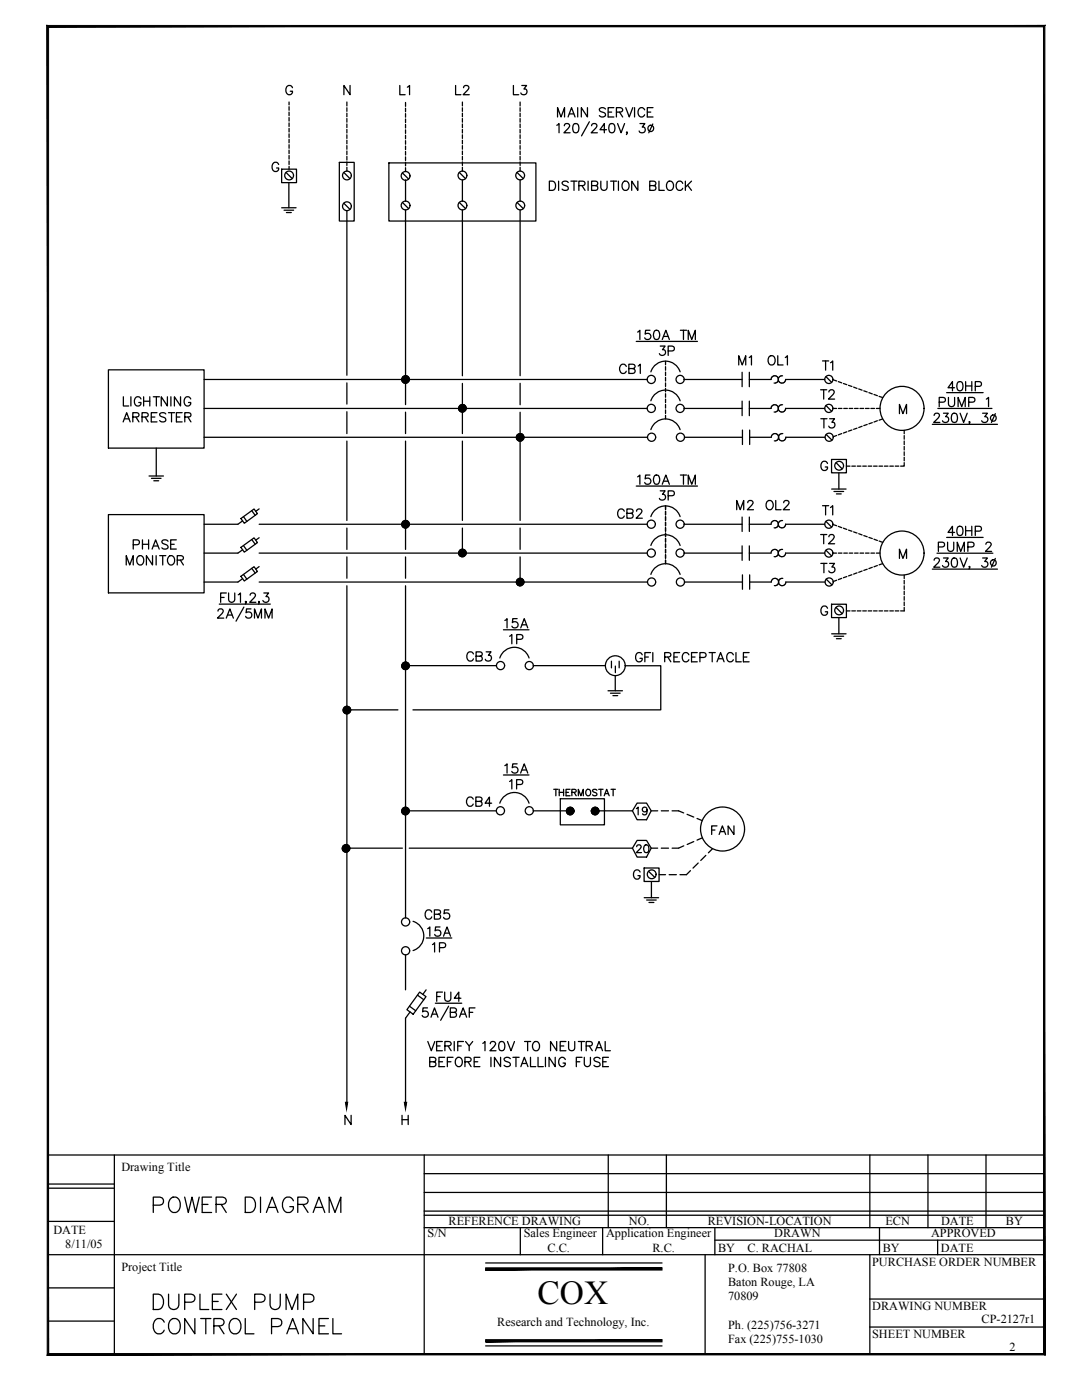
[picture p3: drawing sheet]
<svg xmlns="http://www.w3.org/2000/svg" width="216mm" height="279mm" viewBox="0 0 216 279" stroke-linecap="round" stroke-linejoin="round" font-family="sans-serif">
<defs><g id="words">
<text font-size="6.7" x="107.3" y="260.2">COX</text>
<g font-size="2.4">
<text x="24.2" y="233.8">Drawing Title</text>
<text x="89.5" y="244.5">REFERENCE DRAWING</text>
<text x="125.5" y="244.5">NO.</text>
<text x="141.2" y="244.5">REVISION-LOCATION</text>
<text x="176.7" y="244.5">ECN</text>
<text x="187.8" y="244.5">DATE</text>
<text x="200.7" y="244.5">BY</text>
<text x="10.6" y="246.2">DATE</text>
<text x="13" y="249">8/11/05</text>
<text x="85.3" y="246.9">S/N</text>
<text x="104.5" y="246.9">Sales Engineer</text>
<text x="109.3" y="249.8">C.C.</text>
<text x="120.9" y="246.9">Application Engineer</text>
<text x="130.2" y="249.8">R.C.</text>
<text x="143.3" y="249.8">BY</text>
<text x="149.2" y="249.8">C. RACHAL</text>
<text x="154.5" y="246.9">DRAWN</text>
<text x="176.1" y="249.8">BY</text>
<text x="185.8" y="246.9">APPROVED</text>
<text x="187.7" y="249.8">DATE</text>
<text x="24.2" y="253.7">Project Title</text>
<text x="145.3" y="256.7">Baton Rouge, LA</text>
<text x="145.3" y="253.9">P.O. Box 77808</text>
<text x="174" y="252.6">PURCHASE ORDER NUMBER</text>
<text x="145.3" y="259.5">70809</text>
<text x="174" y="261.5">DRAWING NUMBER</text>
<text x="99.2" y="264.6">Research and Technology, Inc.</text>
<text x="145.3" y="267.9">Fax (225)755-1030</text>
<text x="145.3" y="265.1">Ph. (225)756-3271</text>
<text x="174" y="267.1">SHEET NUMBER</text>
<text x="195.9" y="264.1">CP-2127r1</text>
<text x="201.4" y="269.6">2</text>
</g>
</g></defs>
<g fill="none" stroke="#000" stroke-width=".25">
<path d="M58.4 17.5a.67 .67 0 0 0-.8-.4 .67 .67 0 0 0-.6 .7 .81 .81 0 0 0 .2 .8 .81 .81 0 0 0 .9 .2l.3-.6h-.5M69.8 17.1v1.8l-1.2-1.8v1.8M79.8 17.1v1.8h1M81.3 17.4l.4-.3v1.8M90.9 17.1v1.8h1.1M92.5 17.5l.2-.4a.58 .58 0 0 1 .9 .3l-.3 .6-.9 .9h1.2M102.4 17.1v1.8h1.1M104.1 17.1h1l-.6 .7a.61 .61 0 0 1 .5 .9 .61 .61 0 0 1-1.1-.2M55.6 32.8a.67 .67 0 0 0-.8-.4 .67 .67 0 0 0-.5 .7 .8 .8 0 0 0 .2 .9 .8 .8 0 0 0 .9 .1l.2-.3v-.3h-.4M56.2 33.8h3v2.6h-3zM57.1 34.4l1.2 1.2M57.6 36.4v5.1"/>
<path d="M57.7 20.4v.5M57.7 21.3v.7M57.7 22.4v.7M57.7 23.5v.7M57.7 24.5v.8M57.7 25.6v.8M57.7 26.7v.7M57.7 27.8v.7M57.7 28.9v.7M57.7 30v.7M57.7 31v.8M57.7 32.1v.7"/>
<path d="M57.7 33.2v.6M67.7 32.4h3v11.7h-3zM68.6 34.4l1.2 1.2M69.2 20.4v.7M69.2 21.5v.7M69.2 22.6v.7M69.2 23.7v.7M69.2 24.7v.8M69.2 25.8v.7M69.2 26.9v.7M69.2 28v.7M69.2 29.1v.7"/>
<path d="M69.2 30.1v.8M69.2 31.2v.7M69.2 32.3v.7M69.2 33.4v.8M77.6 32.5h29.3v11.6h-29.3zM80.3 34.5l1.2 1.2M80.9 20.4v.8M80.9 21.6v.7M80.9 22.7v.7M80.9 23.7v.8M80.9 24.8v.7M80.9 25.9v.7"/>
<path d="M80.9 27v.7M80.9 28.1v.7M80.9 29.1v.8M80.9 30.2v.7M80.9 31.3v.7M80.9 32.4v.7M80.9 33.5v.7M80.9 35.9v4.3M91.7 34.4l1.2 1.2M92.3 20.4v.7M92.3 21.5v.7M92.3 22.6v.7"/>
<path d="M92.3 23.7v.7M92.3 24.7v.8M92.3 25.8v.7M92.3 26.9v.7M92.3 28v.7M92.3 29.1v.7M92.3 30.1v.8M92.3 31.2v.7M92.3 32.3v.7M92.3 33.4v.8M92.3 35.9v4.3M103.2 34.4l1.2 1.2"/>
<path d="M103.8 20.4v.7M103.8 21.5v.7M103.8 22.6v.7M103.8 23.7v.7M103.8 24.7v.8M103.8 25.8v.7M103.8 26.9v.7M103.8 28v.7M103.8 29.1v.7M103.8 30.1v.8M103.8 31.2v.7M103.8 32.3v.7"/>
<path d="M103.8 33.4v.8M103.8 35.9v4.3M109.6 36.2h.6a.98 .98 0 0 1 .7 .9 .98 .98 0 0 1-.7 .9h-.6zM111.1 25l.4-.3v1.8M111.3 23.3v-1.8l.7 1.8 .6-1.8v1.8M111.5 36.2v1.8M112.6 25.1l.3-.4h.6a.39 .39 0 0 1 .1 .7l-1.1 1.1h1.2M113.3 23.3l.7-1.8 .7 1.8M113.4 36.4a.69 .69 0 0 0-.7-.3 .69 .69 0 0 0-.5 .5l.3 .4 .7 .2 .2 .5a.82 .82 0 0 1-1.2 0M113.6 22.7h.9M113.9 36.2h1.2M114.5 24.7a.62 .62 0 0 1 .9 .3 .94 .94 0 0 1-.6 1.5 1.01 1.01 0 0 1-.4-1.5z"/>
<path d="M114.5 36.2v1.8M115.3 21.5v1.8M115.5 37h1.1l.1-.3-.1-.4-.3-.1h-.8v1.8M116.1 37l.6 1M117.2 21.5v1.8l-1.2-1.8v1.8M117.3 36.2v1.8M117.6 24.3l-1.6 2.8M118 25.1l.1-.3a.58 .58 0 0 1 1 .2l-.3 .6-.8 .9h1.2M118 37h1.1l.2-.3-.2-.5h-1.1v1.8h.9a.48 .48 0 0 0 .4-.5 .48 .48 0 0 0-.4-.5M119.9 36.2v1.3a.63 .63 0 0 0 .6 .5 .63 .63 0 0 0 .6-.5v-1.3M120.8 21.8a.68 .68 0 0 0-.6-.3 .68 .68 0 0 0-.6 .4l.2 .3 .7 .3a.43 .43 0 0 1 .3 .3 .43 .43 0 0 1-.2 .4 .77 .77 0 0 1-1-.1M121 25.9h-1.3l.9-1.2v1.8"/>
<path d="M121.3 22.4h.7M121.7 24.7a.62 .62 0 0 1 .9 .3 .94 .94 0 0 1-.6 1.5 1.01 1.01 0 0 1-.4-1.5zM121.8 36.2h1.3M122.4 36.2v1.8M122.5 21.5h-1.2v1.8h1.2M123 22.4h.8a.47 .47 0 0 0 .4-.6l-.4-.3h-.8v1.8M123.2 24.7l.7 1.8 .7-1.8M123.4 36.2v1.8M123.6 22.4l.6 .9M124.5 36.2a.89 .89 0 0 1 1 .4 .89 .89 0 0 1-.2 1.1 .68 .68 0 0 1-.7 .3 .68 .68 0 0 1-.5-.7v-.4zM124.9 21.5l.7 1.8 .7-1.8M125.2 26.4h-.2h.2l-.2 .5"/>
<path d="M126.6 21.5v1.8M127.3 36.2v1.8l-1.3-1.8v1.8M127.7 24.7h1l-.6 .7a.62 .62 0 0 1 .6 .5 .62 .62 0 0 1-.5 .7 .62 .62 0 0 1-.7-.5M128.6 21.9a.68 .68 0 0 0-.7-.4 .68 .68 0 0 0-.6 .7 .76 .76 0 0 0 .2 1 .76 .76 0 0 0 1-.1l.1-.2M129.2 22.4h.7M129.6 37h1.1l.2-.3-.1-.4-.4-.1h-.8v1.8h.8l.4-.2 .1-.4-.5-.4M130.3 24.7l-.8 1.8M130.3 21.5h-1.1v1.8h1.1M131.5 36.2v1.8h1M133.3 36.2a.89 .89 0 0 1 1.1 .4 .89 .89 0 0 1-.2 1.1 .68 .68 0 0 1-.8 .3 .68 .68 0 0 1-.4-.7v-.4zM136.2 36.6a.67 .67 0 0 0-.7-.5 .67 .67 0 0 0-.6 .8 .8 .8 0 0 0 .2 .8 .8 .8 0 0 0 .9 .2l.2-.3M136.8 36.2v1.8"/>
<path d="M137.2 37l.8 1M138 36.2l-1.2 1.2M56.2 41.5h2.9M56.7 42h1.9M57.1 42.4h1M68.6 40.6l1.2 1.2M69.2 42.1v32.8M80.3 40.4l1.2 1.2M80.9 41.9v38.9M91.7 40.4l1.2 1.2M92.3 41.9v33.1M103.2 40.4l1.2 1.2"/>
<path d="M103.8 41.9v33.1M21.6 73.8h19.1v15.6h-19.1zM24.6 79.2v1.8h1.1M26.1 79.2v1.8M28.1 79.6a.67 .67 0 0 0-.7-.4 .67 .67 0 0 0-.6 .7 .8 .8 0 0 0 .2 .9 .8 .8 0 0 0 .9 .1l.2-.3v-.3h-.4M28.7 79.2v1.8M29.9 79.2v1.8M30.6 79.2h1.2M31.2 79.2v1.8M33.4 79.2v1.8l-1.2-1.8v1.8M34.1 79.2v1.8M36 79.2v1.8l-1.2-1.8v1.8"/>
<path d="M38.1 79.6a.67 .67 0 0 0-.8-.4 .67 .67 0 0 0-.6 .7 .8 .8 0 0 0 .2 .9 .8 .8 0 0 0 .9 .1l.3-.3v-.3h-.5M40.7 75.7h88.4M69.2 76.4v4.2M80.4 75.2h-.1M80.7 75l-.5 .5M80.9 75l-.7 .7M81 75l-.8 .8M81.1 75l-.9 .9M81.2 75l-1 1M81.3 75.1l-1.1 1M81.3 75.1l-1 1.1M81.4 75.2l-1.1 1"/>
<path d="M81.5 75.2l-1.1 1.1M81.5 75.3l-1 1.1M81.6 75.4l-1 1M81.6 75.5l-1 1M81.6 76l-.4 .5M81.7 75.6l-.9 .9M81.7 75.7l-.8 .8M81.7 75.8l-.7 .7M92.3 76.5v10M103.8 76.5v4.3M125 73.1a.69 .69 0 0 0-.8-.4 .69 .69 0 0 0-.6 .7v.4a.69 .69 0 0 0 .6 .7 .69 .69 0 0 0 .8-.4M125.5 73.6l1-.1a.4 .4 0 0 0 0-.7l-1-.1v1.8h.8a.49 .49 0 0 0 .4-.5 .49 .49 0 0 0-.4-.4"/>
<path d="M127 68.1h12.2M127.2 66.3l.5-.4v1.9M127.3 73l.5-.3v1.8M129.7 65.9h-.9l-.1 .8a.65 .65 0 0 1 1 0 .65 .65 0 0 1-.1 1 .65 .65 0 0 1-.9-.3M129.9 74.2a3.1 3.1 0 0 1 2.9-2.1 3.1 3.1 0 0 1 2.9 2.1M129.9 80a3.1 3.1 0 0 1 2.9-2.1 3.1 3.1 0 0 1 2.9 2.1M130.7 66a.58 .58 0 0 1 .8 .3 .92 .92 0 0 1-.6 1.5 1.16 1.16 0 0 1-.2-1.8zM131.7 69.1h1l-.5 .7a.61 .61 0 0 1 .4 1 .61 .61 0 0 1-1-.2M132.1 67.8l.8-1.9 .7 1.9M132.4 67.1h.9M132.8 72.1v.7M132.8 73.2v.7"/>
<path d="M132.8 74.3v.7M132.8 75.3v.8M132.8 76.4v.7M132.8 77.5v.7M132.8 78.6v.7M132.8 79.7v.7M133.3 70h1.1l.2-.3-.1-.4-.4-.2h-.8v1.8M135.8 65.9h1.2M136.4 65.9v1.9M136.5 75.7h11.6M137.3 67.8v-1.9l.7 1.9 .7-1.9v1.9M147.4 72.8v-1.8l.7 1.8 .7-1.8v1.8"/>
<path d="M148.1 74.3v2.9M149.5 71.4l.4-.4v1.8M149.5 75.7h4.4a.73 .73 0 0 1 .7-.7 .73 .73 0 0 1 .7 .8 .73 .73 0 0 1-.8 .6M149.5 74.3v2.9M153.4 71.2a.68 .68 0 0 1 .8-.2 .68 .68 0 0 1 .5 .7v.4a.7 .7 0 0 1-.7 .8 .7 .7 0 0 1-.7-.8zM155.2 71v1.8h1.1M156.2 75a.73 .73 0 0 0-.9 .6 .73 .73 0 0 0 .7 .9 .73 .73 0 0 0 .8-.8h7.8M156.7 71.4l.4-.4v1.8M163.7 77.8h1.3M164.1 72h1.3M164.4 77.8v1.9M164.7 72v1.9"/>
<path d="M164.8 75.2l1.1 1.1M165.4 78.2v-.1a.6 .6 0 0 1 .7-.3l.3 .2a.58 .58 0 0 1-.2 .8l-.9 .9h1.2M165.7 72.4l.5-.4v1.9M166.2 75.8l.7 .2M167.3 76.2l.7 .2M168.3 76.5l.7 .3M169.3 76.9l.7 .2M170.3 77.3l.7 .2M171.3 77.6l.7 .3M172.4 78l.6 .2M173.4 78.4l.7 .2M174.4 78.7l.7 .3"/>
<path d="M175.4 79.1l.7 .3M188.9 78.4h7.3M189.3 79.3v1.3a.62 .62 0 0 0 .6 .6 .62 .62 0 0 0 .6-.6v-1.3M190.5 77.4h-1.3l.9-1.2v1.8M191.2 76.2a.62 .62 0 0 1 .9 .3 .94 .94 0 0 1-.6 1.5 1.19 1.19 0 0 1-.3-1.8zM192.7 76.2v1.8M192.7 77h1.2M193.9 76.2v1.8M194.6 77.1h.8a.48 .48 0 0 0 .5-.5 .48 .48 0 0 0-.5-.4h-.8v1.8M196.8 79.7l.5-.4v1.9M24.6 84.2l.7-1.8 .7 1.8M24.8 83.6h.9"/>
<path d="M26.5 83.2l1.1-.1 .1-.2-.1-.4-.3-.1h-.8v1.8M27.1 83.2l.6 1M28.3 83.2l1.1-.1 .2-.2-.1-.4-.4-.1h-.8v1.8M28.7 80.1h1.2M29 83.2l.6 1M29.7 95h2.9M30.2 83.2h.7M30.2 95.5h1.9M30.7 95.9h1M31.2 89.4v5.6M31.3 82.4h-1.1v1.8h1.1M33.1 82.6a.7 .7 0 0 0-1.2 .2l.1 .3 .9 .3a.45 .45 0 0 1 0 .7 .84 .84 0 0 1-1-.2"/>
<path d="M33.6 82.4h1.2M34.2 82.4v1.8M35.2 83.2h.7M36.3 82.4h-1.1v1.8h1.1M36.9 83.2l1-.1 .2-.2-.1-.4-.3-.1h-.8v1.8M37.5 83.2l.6 1M40.7 81.5h88.4M40.7 87.3h88.5M69.2 82.2v4.3M69.2 88v15.9M80.9 82.3v4.2M80.9 88v21.6"/>
<path d="M91.8 80.9l-.1 .1M92 80.8l-.5 .5M92.2 80.7l-.7 .7M92.3 88v15.9M92.3 80.7l-.8 .9M92.4 80.8l-.9 .9M92.5 80.8l-1 1M92.6 80.8l-1 1.1M92.7 80.9l-1.1 1M92.8 80.9l-1.1 1.1M92.8 81l-1 1.1M92.9 81.1l-1.1 1"/>
<path d="M92.9 81.1l-1 1.1M93 81.2l-1 1M93 81.7l-.5 .5M93 81.3l-.9 .9M93 81.4l-.8 .8M93 81.6l-.6 .6M103.3 86.7l-.1 .1M103.6 86.6l-.5 .5M103.7 86.5l-.7 .7M103.8 82.3v21.6M103.8 86.5l-.8 .9M103.9 86.6l-.9 .9"/>
<path d="M104.1 86.6l-1 1M104.1 86.6l-1 1.1M104.2 86.7l-1 1M104.3 86.7l-1.1 1.1M104.4 86.8l-1.1 1.1M104.4 86.9l-1 1M104.5 86.9l-1.1 1.1M104.5 87l-1 1M104.5 87.5l-.5 .5M104.5 87.1l-.9 .9M104.5 87.2l-.8 .8M104.5 87.4l-.6 .6"/>
<path d="M127 97h12.2M127.2 95.2l.5-.4v1.8M129.7 94.8h-.9l-.1 .8a.65 .65 0 0 1 1 0 .65 .65 0 0 1-.1 .9 .65 .65 0 0 1-.9-.2M129.9 85.7a3.1 3.1 0 0 1 2.9-2.1 3.1 3.1 0 0 1 2.9 2.1M130.7 94.9a.58 .58 0 0 1 .8 .3 .93 .93 0 0 1-.6 1.4 1.16 1.16 0 0 1-.2-1.7zM131.7 98h1l-.5 .7a.62 .62 0 0 1 .5 .9 .62 .62 0 0 1-1.1-.1M132.1 96.6l.8-1.8 .7 1.8M132.4 96h.9M132.8 80.7v.7M132.8 81.8v.7M132.8 82.9v.7M133.3 98.9h.8l.3-.1 .2-.2a.49 .49 0 0 0-.5-.6h-.8v1.8"/>
<path d="M135.8 94.8h1.2M136.4 94.8v1.8M136.5 81.5h11.6M136.6 87.3h11.5M137.3 96.6v-1.8l.7 1.8 .7-1.8v1.8M148.1 80.1v2.9M148.1 85.8v2.9M149.5 81.5h4.4a.73 .73 0 0 1 .7-.7 .73 .73 0 0 1 .7 .8 .73 .73 0 0 1-.8 .6M149.5 80.1v2.9M149.6 87.3h4.3a.73 .73 0 0 1 .8-.8 .73 .73 0 0 1 .7 .8 .73 .73 0 0 1-.9 .7M149.6 85.8v2.9M154.8 99.9v1.8h1.1"/>
<path d="M156.2 80.8a.73 .73 0 0 0-.9 .6 .73 .73 0 0 0 .7 .8 .73 .73 0 0 0 .8-.7h7.8M156.2 86.5a.73 .73 0 0 0-.9 .7 .73 .73 0 0 0 .7 .8 .73 .73 0 0 0 .8-.7h7.8M163.8 83.6h1.2M164.4 83.6v1.8M164.8 80.9l1.1 1.2M164.8 86.7l1.2 1.1M165.1 92.5a.67 .67 0 0 0-.7-.4 .67 .67 0 0 0-.6 .7 .8 .8 0 0 0 .2 .8 .8 .8 0 0 0 .9 .2l.2-.3v-.3h-.4M165.5 83.6h1l-.5 .7a.61 .61 0 0 1 .4 1 .61 .61 0 0 1-1-.3M165.9 91.7h3v2.7h-3zM165.9 97.6h2.9M166.2 81.5h.7M166.4 98.1h1.9"/>
<path d="M166.8 92.3l1.2 1.3M166.9 98.6h1M166.9 86.9l-.7 .3M167.3 81.5h.7M167.4 94.4v3.2M168 86.5l-.7 .3M168.4 81.5h.7M168.9 93h.7M169 86.2l-.7 .2M169.4 81.5h.8M170 93h.7M170 85.8l-.7 .2"/>
<path d="M170.5 81.5h.7M171 85.4l-.7 .3M171 93h.8M171.6 81.5h.7M172 85.1l-.7 .2M172.1 93h.8M172.7 81.5h.7M173 84.7l-.6 .2M173.2 93h.7M173.8 81.5h.7M174.1 84.3l-.7 .3M174.3 93h.7"/>
<path d="M174.9 81.5h.7M175.1 84l-.7 .2M175.4 93h.7M176.1 83.6l-.7 .3M176.5 93h.7M177.5 93h.8M178.6 93h.7M179.5 82.6v-1.9l.7 1.9 .7-1.9v1.9M180.4 92.3v.7h-.7M180.4 85.9v.7M180.4 86.9v.8M180.4 88v.7"/>
<path d="M180.4 89.1v.7M180.4 90.2v.7M180.4 91.2v.8M186 84.7h13M186.4 82.9l.4-.4 .6 .1a.6 .6 0 0 1-.2 .8l-.9 .9h1.2M187.1 81.5h10.8M187.4 80.3l1.1-.1 .1-.3v-.4l-.4-.2h-.8v1.9M188.3 82.5h.9l-.5 .7a.62 .62 0 0 1 .4 1 .62 .62 0 0 1-1-.2M190.1 82.6a.59 .59 0 0 1 .9 .2 1.56 1.56 0 0 1-.2 1.4 .62 .62 0 0 1-.9-.2 1.53 1.53 0 0 1 .2-1.4zM191.2 81.2v-1.9l.7 1.9 .7-1.9v1.9M191.6 82.5l.7 1.8 .7-1.8M193.3 80.3l1.1-.1 .1-.3-.1-.4-.3-.2h-.8v1.9"/>
<path d="M193.5 84.2h-.2h.2l-.2 .5M196.1 82.5h.9l-.5 .7a.62 .62 0 0 1 .5 1 .62 .62 0 0 1-1.1-.2M198.6 82.6l-.8 1.7M21.6 102.7h19.1v15.6h-19.1zM25.2 112.8v-1.9l.7 1.9 .7-1.9v1.9M26.6 108.7h.8a.49 .49 0 0 0 .4-.5 .49 .49 0 0 0-.4-.5h-.8v1.9M27.5 111.2a.76 .76 0 0 1 .9-.1 .76 .76 0 0 1 .3 .9 .7 .7 0 0 1-.7 .8 .7 .7 0 0 1-.7-.8zM28.4 107.7v1.9M28.4 108.6h1.3M29.7 107.7v1.9M30.4 109.6l.7-1.9 .7 1.9M30.4 110.9v1.9l-1.2-1.9v1.9"/>
<path d="M30.6 109h.9M31.2 110.9v1.9M31.9 110.9h1.2M32.5 110.9v1.9M33.5 108a.68 .68 0 0 0-.6-.3 .68 .68 0 0 0-.6 .5l.2 .2 .8 .4 .2 .5a.83 .83 0 0 1-1.2 0M33.8 111a.88 .88 0 0 1 1 .4 .88 .88 0 0 1-.1 1.1 .77 .77 0 0 1-1 .1 .77 .77 0 0 1-.3-1zM34.1 108.6h.7M35.2 107.7h-1.1v1.9h1.1M35.4 111.8l1-.1 .2-.3-.1-.3-.3-.2h-.8v1.9M36 111.8l.6 1M44 119.2h.7M45.2 118.3h-1.2v1.9"/>
<path d="M45.6 118.3v1.4a.62 .62 0 0 0 .6 .5 .62 .62 0 0 0 .6-.5v-1.4M47.5 118.7l.5-.4v1.9M48.1 109.2l2.6-1.9 .7 1-2.7 1.9zM48.1 115l2.6-1.9 .7 .9-2.7 2zM48.1 103.5l2.6-1.9 .7 .9-2.7 1.9zM48.4 109.7l-.9 .7h-6.8M48.4 103.9l-.9 .7h-6.8M48.4 115.5l-.9 .7h-6.8M48.6 114.6l.7 1M48.6 108.9l.7 .9M48.6 103.1l.7 1M49.9 118.8l.4-.5h.3l.3 .2a.56 .56 0 0 1-.2 .8l-.9 .9h1.3"/>
<path d="M50.2 113.4l.7 1M50.2 107.7l.7 .9M50.2 101.9l.7 .9M51.7 110.4h77.4M51.7 104.6h77.4M51.7 116.2h77.5M51.7 107.3l-.7 .5M51.7 113.1l-.7 .5M51.7 101.6l-.7 .4M52.6 118.3h1l-.5 .8a.61 .61 0 0 1 .4 1 .61 .61 0 0 1-1-.3M69.2 105.4v4.2M69.2 111.1v4.3"/>
<path d="M69.2 116.9v103.5M80.4 104.1h-.1M80.7 103.9l-.5 .5M80.9 103.9l-.7 .7M80.9 111.1v4.3M80.9 116.9v66.3M81 103.9l-.8 .8M81.1 103.9l-.9 .9M81.2 103.9l-1 1M81.3 104l-1.1 1M81.3 104l-1 1.1M81.4 104.1l-1.1 1"/>
<path d="M81.5 104.1l-1.1 1.1M81.5 104.2l-1 1.1M81.6 104.3l-1 1M81.6 104.4l-1 .9M81.6 104.9l-.4 .4M81.7 104.5l-.9 .9M81.7 104.6l-.8 .8M81.7 104.7l-.7 .7M91.8 109.8l-.1 .1M92 109.6l-.5 .6M92.2 109.6l-.7 .7M92.3 105.4v5"/>
<path d="M92.3 109.6l-.8 .8M92.4 109.6l-.9 1M92.5 109.7l-1 .9M92.6 109.7l-1 1M92.7 109.7l-1.1 1.1M92.8 109.8l-1.1 1.1M92.8 109.9l-1 1M92.9 109.9l-1.1 1.1M92.9 110l-1 1M93 110.1l-1 1M93 110.6l-.5 .5M93 110.2l-.9 .9"/>
<path d="M93 110.3l-.8 .8M93 110.5l-.6 .6M103.3 115.6l-.1 .1M103.6 115.4l-.5 .6M103.7 115.4l-.7 .7M103.8 105.4v4.2M103.8 111.1v5.1M103.8 115.4l-.8 .8M103.9 115.4l-.9 1M104.1 115.5l-1 .9M104.1 115.5l-1 1M104.2 115.5l-1 1.1"/>
<path d="M104.3 115.6l-1.1 1.1M104.4 115.7l-1.1 1.1M104.4 115.7l-1 1.1M104.5 115.8l-1.1 1M104.5 115.9l-1 1M104.5 116.4l-.5 .5M104.5 116l-.9 .9M104.5 116.1l-.8 .8M104.5 116.3l-.6 .6M124.6 102a.67 .67 0 0 0-.8-.4 .67 .67 0 0 0-.5 .7v.4a.67 .67 0 0 0 .5 .7 .67 .67 0 0 0 .8-.4M125.1 102.4h1.1l.1-.3-.1-.4-1.1-.1v1.8h.8l.3-.1 .1-.2a.49 .49 0 0 0-.4-.7M127 102l.1-.3a.58 .58 0 0 1 1 .2l-.3 .6-.9 .9h1.3"/>
<path d="M129.9 108.9a3.1 3.1 0 0 1 2.9-2.2 3.1 3.1 0 0 1 2.9 2.2M129.9 114.6a3.1 3.1 0 0 1 2.9-2.1 3.1 3.1 0 0 1 2.9 2.1M129.9 103.1a3.1 3.1 0 0 1 2.9-2.1 3.1 3.1 0 0 1 2.9 2.1M132.8 101v.7M132.8 102v.8M132.8 103.1v.8M132.8 104.2v.7M132.8 105.3v.7M132.8 106.4v.7M132.8 107.5v.7M132.8 108.5v.8M132.8 109.6v.7"/>
<path d="M132.8 110.7v.7M132.8 111.8v.7M136.5 110.4h11.6M136.5 104.6h11.6M136.6 116.2h11.5M147 101.7v-1.8l.7 1.8 .7-1.8v1.8M148.1 103.2v2.9M148.1 108.9v2.9M148.1 114.7v2.9M149.2 100.3l.3-.4 .6 .1a.39 .39 0 0 1 .1 .6l-1.1 1.1h1.2M149.5 110.4h4.4a.73 .73 0 0 1 .7-.8 .73 .73 0 0 1 .7 .9 .73 .73 0 0 1-.8 .6M149.5 104.6h4.4a.73 .73 0 0 1 .7-.7 .73 .73 0 0 1 .7 .8 .73 .73 0 0 1-.8 .6"/>
<path d="M149.5 103.2v2.9M149.5 108.9v2.9M149.6 114.7v2.9M149.6 116.2h4.3M153 100.1a.7 .7 0 0 1 .8-.2 .7 .7 0 0 1 .5 .7v.4a.71 .71 0 0 1-.7 .8 .71 .71 0 0 1-.7-.8zM153.9 116.2a.73 .73 0 0 1 .8-.8 .73 .73 0 0 1 .7 .8 .73 .73 0 0 1-.9 .7M156.2 103.9a.73 .73 0 0 0-.9 .6 .73 .73 0 0 0 .7 .8 .73 .73 0 0 0 .8-.7h7.8M156.2 109.7a.73 .73 0 0 0-.9 .6 .73 .73 0 0 0 .7 .8 .73 .73 0 0 0 .8-.7h7.8M156.2 115.4a.73 .73 0 0 0-.9 .7 .73 .73 0 0 0 .7 .8 .73 .73 0 0 0 .8-.7M156.4 100.3l.1-.2a.58 .58 0 0 1 .9 .1l-.2 .6-.9 .9h1.2M156.8 116.2h7.8M163.7 106.7h1.3"/>
<path d="M163.8 112.4h1.2M164.1 100.9h1.3M164.4 106.7v1.8M164.4 112.4v1.9M164.7 100.9v1.9M164.8 109.8l1.1 1.2M164.8 104.1l1.1 1.1M164.8 115.6l1.2 1.1M165.4 107.1l.4-.4h.3l.3 .2a.58 .58 0 0 1-.2 .8l-.9 .8h1.2M165.5 112.4h1l-.5 .8a.61 .61 0 0 1 .4 .9 .61 .61 0 0 1-1-.2M165.7 101.3l.5-.4v1.9M166.2 110.4h.7"/>
<path d="M166.2 104.7l.7 .2M166.9 115.8l-.7 .3M167.3 110.4h.7M167.3 105.1l.7 .2M168 115.4l-.7 .3M168.3 105.4l.7 .3M168.4 110.4h.7M169 115.1l-.7 .2M169.3 105.8l.7 .2M169.4 110.4h.8M170 114.7l-.7 .2M170.3 106.2l.7 .2"/>
<path d="M170.5 110.4h.7M171 114.3l-.7 .3M171.3 106.5l.7 .3M171.6 110.4h.7M172 114l-.7 .2M172.4 106.9l.6 .2M172.7 110.4h.7M173 113.6l-.6 .2M173.4 107.3l.7 .2M173.8 110.4h.7M174.1 113.2l-.7 .3M174.4 107.6l.7 .3"/>
<path d="M174.9 110.4h.7M175.1 112.9l-.7 .2M175.4 108l.7 .2M176.1 112.5l-.7 .2M179.5 111.4v-1.8l.7 1.8 .7-1.8v1.8M180.4 114.8v.7M180.4 115.8v.7M180.4 116.9v.7M180.4 118v.7M180.4 119.1v.7M186 113.6h13M186.4 111.8l.4-.4 .6 .1a.6 .6 0 0 1-.2 .8l-.9 .9h1.2"/>
<path d="M187 110.4h11.1M187.2 109.2l1.1-.1 .2-.3-.1-.4-.4-.2h-.8v1.8M188.3 111.4h.9l-.5 .7a.62 .62 0 0 1 .4 .9 .62 .62 0 0 1-1-.1M188.9 107.3h7.3M189.1 108.2v1.3a.62 .62 0 0 0 .6 .6 .62 .62 0 0 0 .6-.6v-1.3M190.1 111.4a.59 .59 0 0 1 .9 .3 1.56 1.56 0 0 1-.2 1.4 .62 .62 0 0 1-.9-.2 1.51 1.51 0 0 1 .2-1.5zM190.5 106.3h-1.3l.9-1.3v1.9M191 110v-1.8l.7 1.8 .7-1.8v1.8M191.2 105.1a.61 .61 0 0 1 .9 .3 1.56 1.56 0 0 1-.2 1.4 .62 .62 0 0 1-.9-.3 1.61 1.61 0 0 1 .2-1.4zM191.6 111.4l.7 1.8 .7-1.8M192.7 105v1.9M192.7 105.9h1.2"/>
<path d="M193.1 109.2l1.1-.1 .2-.3-.1-.4-.4-.2h-.8v1.8M193.5 113.1h-.2h.2l-.2 .5M193.9 105v1.9M194.6 106h.8a.49 .49 0 0 0 .5-.5 .49 .49 0 0 0-.5-.5h-.8v1.9M196.1 111.4h.9l-.5 .7a.62 .62 0 0 1 .5 .9 .62 .62 0 0 1-1.1-.1M196.7 108.6l.4-.4 .5 .1a.39 .39 0 0 1 .1 .6l-1.1 1.1h1.3M198.6 111.4l-.8 1.8M43.5 122l.3-.5 .6 .2a.57 .57 0 0 1-.1 .8l-.9 .9h1.2M43.8 120.6h10.1M45.1 123.4l.8-1.9 .7 1.9M45.4 122.7h.9M48.7 121.2l-1.6 2.8"/>
<path d="M49.1 120.1l-.1 .1-.1-.1h.2l-.2 .4M50.1 121.5h-.9l-.1 .8a.65 .65 0 0 1 1 0 .65 .65 0 0 1-.1 1 .65 .65 0 0 1-1-.3M50.8 123.4v-1.9l.7 1.9 .7-1.9v1.9M51.8 120.1l-.1 .1-.1-.1h.2l-.2 .4M52.9 123.4v-1.9l.7 1.9 .7-1.9v1.9M80.4 132.3l-.1 .1M80.7 132.2l-.5 .5M80.9 132.1l-.7 .7M80.9 132.8h18.1M81 132.1l-.8 .8M81.1 132.1l-.9 1M81.2 132.2l-1 1"/>
<path d="M81.3 132.2l-1.1 1M81.3 132.3l-1 1M81.4 132.3l-1.1 1.1M81.5 132.4l-1.1 1.1M81.5 132.5l-1 1M81.6 132.5l-1 1.1M81.6 132.6l-1 1M81.6 133.1l-.4 .5M81.7 132.7l-.9 .9M81.7 132.8l-.8 .8M81.7 133l-.7 .6M94.5 130.5a.68 .68 0 0 0-.8-.4 .68 .68 0 0 0-.5 .7v.4a.67 .67 0 0 0 .5 .7 .67 .67 0 0 0 .8-.4"/>
<path d="M95 131l1.1-.1 .1-.3-.1-.3-.3-.2h-.8v1.8h.8l.3-.1v-.7l-.3-.1M97 130.1h1l-.5 .7a.61 .61 0 0 1 .4 1 .61 .61 0 0 1-1.1-.2M99.7 131.3a3.1 3.1 0 0 1 2.9-2.1 3.1 3.1 0 0 1 3 2.1M100.5 125.7h5.1M100.7 123.8l.5-.3v1.8M101.7 127l.4-.4v1.9M103.1 127.6h.8a.48 .48 0 0 0 .5-.5 .48 .48 0 0 0-.5-.5h-.8v1.9M103.2 123.5h-.9l-.1 .8a.65 .65 0 0 1 1-.1 .65 .65 0 0 1-.1 1 .65 .65 0 0 1-.9-.2M103.9 125.3l.7-1.8 .7 1.8M104.2 124.7h.9M106.4 132.8h14.4M121.3 137.9h2.9"/>
<path d="M121.8 138.3h1.9M122 132v1.3M122.3 138.8h1M122.8 134.9v3M122.8 132.9v1.3M123.5 132v1.3M124.8 132.9h7v8.8h-49.4M128.1 130.7a.67 .67 0 0 0-.7-.5 .67 .67 0 0 0-.6 .7 .8 .8 0 0 0 .2 .9 .8 .8 0 0 0 .9 .2l.2-.3v-.3h-.4M128.7 131.1h.7M129.8 130.2h-1.1v1.9M130.3 130.2v1.9M132.6 131.1h.8a.46 .46 0 0 0 .4-.7l-.4-.2h-.8v1.9"/>
<path d="M133.2 131.1l.7 1M134.5 131.1h.7M135.6 130.2h-1.1v1.9h1.1M137.5 130.7a.67 .67 0 0 0-.8-.5 .67 .67 0 0 0-.6 .7 .8 .8 0 0 0 .2 .9 .8 .8 0 0 0 .9 .2l.3-.3M138 131.1h.7M139.1 130.2h-1.1v1.9h1.1M139.7 131.2h.7a.49 .49 0 0 0 .5-.5 .49 .49 0 0 0-.5-.5h-.7v1.9M141.5 130.2h1.2M142.1 130.2v1.9M143.1 132.1l.7-1.9 .7 1.9M143.3 131.5h.9M146.3 130.7a.67 .67 0 0 0-.7-.5 .67 .67 0 0 0-.6 .7 .8 .8 0 0 0 .2 .9 .8 .8 0 0 0 .8 .2l.3-.3"/>
<path d="M146.9 130.2v1.9h1M148.3 131.1h.7M149.5 130.2h-1.2v1.9h1.2M165.1 121.4a.67 .67 0 0 0-.7-.5 .67 .67 0 0 0-.6 .7v.5a.66 .66 0 0 0 .7 .7 .66 .66 0 0 0 .6-.7h-.4M165.9 120.6h3v2.7h-3zM165.9 126.5h2.9M166.4 127h1.9M166.8 121.2l1.2 1.3M166.9 127.5h1M167.4 123.3v3.2M168.9 121.9h.7M170 121.9h.7"/>
<path d="M171 121.9h.8M172.1 121.9h.8M173.2 121.9h.7M174.3 121.9h.7M175.4 121.9h.7M176.5 121.9h.7M177.5 121.9h.8M178.6 121.9h.7M180.4 120.1v.8M180.4 121.2v.7h-.7M68.7 141.1l-.1 .1M69 141l-.5 .5"/>
<path d="M69.2 141l-.7 .6M69.2 141.7h10.2M69.3 141l-.8 .8M69.4 141l-.9 .9M69.5 141l-1 1M69.6 141.1l-1.1 1M69.7 141.1l-1.1 1.1M69.7 141.2l-1.1 1M69.8 141.2l-1.1 1.1M69.8 141.3l-1 1M69.9 141.4l-1 1M69.9 141.5l-.9 .9"/>
<path d="M69.9 142l-.4 .4M70 141.6l-.9 .9M70 141.8l-.7 .7M70 141.7l-.8 .8M94.4 159.5a.69 .69 0 0 0-.8-.4 .69 .69 0 0 0-.5 .7v.4a.69 .69 0 0 0 .5 .7 .69 .69 0 0 0 .8-.4M95 159.9h1l.2-.3-.1-.4-.4-.1h-.7v1.8h.7a.49 .49 0 0 0 .5-.5 .49 .49 0 0 0-.5-.5M100.5 154.7h5.1M100.7 152.8l.5-.4v1.9M101.7 156l.4-.4v1.9M103.1 156.6h.8a.49 .49 0 0 0 .4-.5 .49 .49 0 0 0-.4-.5h-.8v1.9M103.2 152.4h-.9l-.1 .8a.65 .65 0 0 1 1 0 .65 .65 0 0 1-.1 1 .65 .65 0 0 1-1-.3M103.9 154.3l.7-1.9 .7 1.9"/>
<path d="M104.2 153.7h.8M110.5 157.5h.9M110.9 157.5v1.3M111.6 157.5v1.3M111.6 158.1h.9M111.8 159.4h8.8v5.2h-8.8zM112.5 157.5v1.3M112.9 158.1h.5M113.7 157.5h-.8v1.3h.8M114.1 158.1h.8l.1-.2-.1-.3-.8-.1v1.3M114.6 158.1l.4 .7M115.4 158.8v-1.3l.5 1.3 .5-1.3v1.3"/>
<path d="M117 157.7l.1-.1a.6 .6 0 0 1 .8 .6 .6 .6 0 0 1-.8 .6l-.2-.5zM119.1 157.7l-.3-.2-.6 .2 .2 .3 .7 .5v.1l-.3 .2-.6-.2M119.5 157.5h.8M119.9 157.5v1.3M120.6 158.8l.5-1.3 .5 1.3M120.8 158.4h.6M121.9 157.5h.9M122.3 157.5v1.3M68.5 168.7v.1M68.8 168.6l-.5 .5M69 168.6l-.7 .6M69 169.3h11.3"/>
<path d="M69.1 168.6l-.8 .8M69.2 168.6l-.9 .9M69.3 168.6l-1 1M69.4 168.7l-1 1M69.5 168.7l-1.1 1.1M69.6 168.8l-1.1 1M69.6 168.8l-1.1 1.1M69.7 168.9l-1.1 1M69.7 169l-1 1M69.8 169.1l-1 .9M69.8 169.6l-.5 .4M69.8 169.2l-.9 .9"/>
<path d="M69.8 169.4l-.7 .7M69.8 169.3l-.8 .8M80.4 161.3l-.1 .1M80.7 161.1l-.5 .5M80.8 161.1l-.7 .7M80.9 161.8h18.1M81 161.1l-.8 .8M81.1 161.1l-.9 .9M81.2 161.2l-1 .9M81.3 161.2l-1.1 1M81.3 161.2l-1 1.1M81.4 161.3l-1.1 1.1"/>
<path d="M81.5 161.4l-1.1 1M81.5 161.4l-1 1.1M81.6 161.5l-1 1M81.6 161.6l-1 1M81.6 162.1l-.4 .5M81.6 161.7l-.8 .9M81.7 161.8l-.8 .8M81.7 161.9l-.7 .7M81.7 169.3h44.5M98.1 160.3h-1.3l.9-1.2v1.8M99.7 160.3a3.1 3.1 0 0 1 2.9-2.1 3.1 3.1 0 0 1 3 2.1M106.4 161.8h8.1l-.8 .8"/>
<path d="M113.3 161.3l-.1 .1M113.6 161.1l-.5 .5M113.7 161.1l-.7 .7M113.8 161.1l-.8 .8M114 161.1l-1 .9M114 161.2l-.9 .9M114.1 161.2l-1 1M114.2 161.2l-1 1.1M114.3 161.3l-1.1 1.1M114.3 161.4l-1 1M114.4 161.4l-1.1 1.1M114.4 161.5l-1 1"/>
<path d="M114.5 161.6l-1 1M114.5 162.1l-.5 .5M114.5 161.7l-.9 .9M114.5 161.9l-.6 .7M118 161.8h8.2M118.2 161.3v.1M118.5 161.1l-.5 .5M118.7 161.1l-.7 .7M118.8 161.1l-.8 .8M118.9 161.1l-.9 .9M119 161.2l-1 .9M119.1 161.2l-1 1"/>
<path d="M119.2 161.2l-1.1 1.1M119.3 161.3l-1.1 1.1M119.3 161.4l-1 1M119.4 161.4l-1.1 1.1M119.4 161.5l-1 1M119.5 161.6l-1 1M119.5 162.1l-.5 .5M119.5 161.7l-.9 .9M119.5 161.8l-.8 .8M119.5 161.9l-.7 .7M127 161.4l.3-.3v1.5M127 169l.2-.3 .4-.1 .3 .5-.9 1.1h1"/>
<path d="M127.1 160.3h1.9l.9 1.5-.9 1.8h-1.9l-.9-1.8zM127.1 167.7h1.9l.9 1.6-.9 1.7h-1.9l-.9-1.7zM127.7 174a.68 .68 0 0 0-.8-.4 .68 .68 0 0 0-.5 .7 .81 .81 0 0 0 .2 .9 .81 .81 0 0 0 .9 .2l.2-.6h-.4M128.5 173.2h3v2.7h-3zM128.5 179.2h2.9M128.7 168.7a.52 .52 0 0 1 .7 .2l.1 .4a.66 .66 0 0 1-.6 .9 .98 .98 0 0 1-.2-1.5zM129 179.6h1.9M129.1 161.6a.48 .48 0 0 1-.7 .4 .48 .48 0 0 1-.1-.8 .48 .48 0 0 1 .8 .1v.3a.72 .72 0 0 1-.6 1l-.3-.2M129.4 173.9l1.3 1.2M129.9 161.8h1.3M129.9 169.3h1.3M130 175.9v3.3"/>
<path d="M131.5 174.6h1.3M132 161.8h1.4M132 169.3h1.4M133.5 174.6h1.5M134.1 161.8h1.3l1 .4M136.4 168.8l-1 .5h-1.3M137.1 162.5l1.3 .6M137.8 173.8l-.8 .8h-1.3M138.4 168l-1.3 .5M139.1 163.3l1 .5M139.3 172.2l-1 1M140.1 167.2l-1 .5"/>
<path d="M140.8 170.7l-1 1M142 165.7h.7M142.2 169.4l-.8 .8M143.1 164.8h-1.1v1.7M143.5 166.5l.6-1.7 .7 1.7M143.7 166h.8M146.5 164.8v1.7l-1.2-1.7v1.7M80.9 190.6v6.9M82.4 183.9a3.1 3.1 0 0 1 2.2 2.9 3.1 3.1 0 0 1-2.2 2.9M83.3 198.6l1.3 .9M83.7 198l1.3 .9-2.6 3.5-1.2-.9zM85 197.5l-.6 1"/>
<path d="M85.1 187.2h5M85.3 185.3l.5-.3v1.8M86.1 182a.67 .67 0 0 0-.7-.4 .67 .67 0 0 0-.6 .7v.4a.67 .67 0 0 0 .6 .7 .67 .67 0 0 0 .7-.4M86.3 188.5l.4-.3v1.8M86.7 182.5l1-.1 .2-.3-.1-.3-.3-.2h-.8v1.8h.8l.3-.1 .1-.5-.4-.3M87.1 198.9h.7M87.7 189.1h.8l.3-.1 .1-.2a.49 .49 0 0 0-.4-.6h-.8v1.8M87.8 185h-.9l-.1 .8a.65 .65 0 0 1 1 0 .65 .65 0 0 1-.1 .9 .65 .65 0 0 1-1-.2M88.3 198h-1.2v1.8M88.5 186.8l.7-1.8 .7 1.8M88.7 198v1.3a.62 .62 0 0 0 .6 .5 .62 .62 0 0 0 .7-.5v-1.3M88.8 186.2h.8"/>
<path d="M89.6 181.6h-.9l-.1 .8a.65 .65 0 0 1 1-.1 .65 .65 0 0 1-.1 1 .65 .65 0 0 1-1-.2M92 199.2h-1.3l.8-1.2v1.8M129.5 180.1h1M81.7 200.8l1.3 .9M81.8 202l-.9 1.2v17.4M85.3 201.1h-.9l-.1 .9a.65 .65 0 0 1 1-.1 .65 .65 0 0 1-.1 1 .65 .65 0 0 1-1-.3M85.4 207.9l.7 1.8 .7-1.8M85.7 211.9l1.1-.1 .2-.3-.1-.3-.3-.2h-.9v1.9h.9a.49 .49 0 0 0 .4-.5 .49 .49 0 0 0-.4-.5M86 203l.7-1.9 .7 1.9M86.3 202.4h.8M86.9 200.2h5.2M87.1 208.7h.7"/>
<path d="M87.6 211.9h.7M88.3 207.9h-1.2v1.8h1.2M88.7 211h-1.1v1.9h1.1M88.8 208.7l1-.1a.4 .4 0 0 0 0-.7h-1v1.8M89.3 211.9h.7M89.4 208.7l.6 1M89.5 200.8l-1.6 2.8M89.9 202h1l.2-.3-.1-.4-.3-.2h-.8v1.9h.8a.49 .49 0 0 0 .4-.5 .49 .49 0 0 0-.4-.5M90.4 211h-1.1v1.9M90.6 207.9v1.8M91 211.3a.76 .76 0 0 1 1-.1 .76 .76 0 0 1 .2 1 .7 .7 0 0 1-.7 .7 .7 .7 0 0 1-.7-.7zM91.3 208.7h.7"/>
<path d="M91.7 203l.7-1.9 .7 1.9M92 202.4h.8M92.5 207.9h-1.2v1.8M92.8 211.9l1-.1 .2-.3-.1-.3-.3-.2h-.8v1.9M92.9 207.9l.7 .8 .7-.8M93.4 211.9l.6 1M93.6 208.7v1M93.6 202h.7M94.6 211.9h.7M94.8 201.1h-1.2v1.9M95.8 211h-1.2v1.9h1.2M96.3 208.2l.5-.3v1.8"/>
<path d="M97.8 208.3l.4-.4h.5a.39 .39 0 0 1 .1 .7l-1.1 1.1h1.3M98 211v1.9M99.8 207.9a.61 .61 0 0 1 .8 .3 1.18 1.18 0 0 1-.4 1.5h-.2a.97 .97 0 0 1-.4-1.5zM99.9 211v1.9l-1.2-1.9v1.9M101.3 207.9l.7 1.8 .7-1.8M101.8 211.3a.7 .7 0 0 0-.6-.3 .7 .7 0 0 0-.6 .5l.2 .2 .8 .4 .2 .5a.81 .81 0 0 1-1.2 0M102.3 211h1.3M103 211v1.9M103.9 212.9l.7-1.9 .7 1.9M104.2 212.2h.9M104.7 207.9h1.2M105.3 207.9v1.8"/>
<path d="M105.9 211v1.9h1M106.4 208.1a.67 .67 0 0 1 .8-.2 .67 .67 0 0 1 .5 .7v.4a.7 .7 0 0 1-.7 .7 .7 .7 0 0 1-.7-.7zM107.4 211v1.9h1M108.8 211v1.9M110.8 211v1.9l-1.2-1.9v1.9M111.1 207.9v1.8l-1.2-1.8v1.8M111.8 208.7h.7M112.8 211.5a.68 .68 0 0 0-.8-.5 .68 .68 0 0 0-.5 .7 .76 .76 0 0 0 .2 1 .76 .76 0 0 0 1-.1l.1-.4h-.4M112.9 207.9h-1.1v1.8h1.1M113.5 207.9v1.3a.62 .62 0 0 0 .6 .5 .62 .62 0 0 0 .6-.5v-1.3M115 211.9h.7M115.4 207.9h1.2"/>
<path d="M116 207.9v1.8M116.1 211h-1.1v1.9M116.6 211v1.3a.62 .62 0 0 0 .6 .6 .62 .62 0 0 0 .6-.6v-1.3M117 208.7l1-.1 .2-.2-.1-.4-.3-.1h-.8v1.8M117.6 208.7l.6 1M118.8 209.7l.7-1.8 .7 1.8M119.1 209.1h.9M119.7 211.3a.69 .69 0 0 0-.6-.3 .69 .69 0 0 0-.6 .5l.2 .2 .7 .3a.44 .44 0 0 1 .3 .3 .44 .44 0 0 1-.1 .5 .81 .81 0 0 1-1.1-.2M120.3 211.9h.7M120.8 207.9v1.8h1M121.4 211h-1.1v1.9h1.1M9.5 230.5h198.8"/>
<path d="M9.5 237.1h13.3M9.5 236.3h13.3M22.8 230.5v39.8M33.9 239.4a1.12 1.12 0 0 1 1.3-.5 1.12 1.12 0 0 1 .8 1.2 1.33 1.33 0 0 1-.3 1.4 1.33 1.33 0 0 1-1.5 .3 1.87 1.87 0 0 1-.3-2.4zM36.9 238.9l.7 3.1 .7-3.1 .7 3.1 .8-3.1M42.2 238.9h-1.9v3.1h1.9M48.9 238.9h1.1a1.64 1.64 0 0 1 1 1.5 1.64 1.64 0 0 1-1 1.6h-1.1zM52 238.9v3.1M58.5 239.6a1.12 1.12 0 0 0-1.2-.7 1.12 1.12 0 0 0-.9 1.2 1.42 1.42 0 0 0 1.4 1.9 1.05 1.05 0 0 0 .7-1.2h-.7M70.1 222.6v1.8l-1.3-1.8v1.8M80.2 222.6v1.8M80.2 223.5h1.2"/>
<path d="M81.4 222.6v1.8M84.6 234.2h123.7M84.6 238h123.7M84.6 230.5v39.8M121.4 230.5v14.5M133 230.5v14.5M173.6 230.5v14.5M185.2 230.5v14.5M196.7 230.5v14.5M9.5 250.4h198.8M9.5 243.8h13.3M9.5 257h13.3"/>
<path d="M30.6 240.5h1.3a.81 .81 0 0 0 .7-.8 .81 .81 0 0 0-.7-.8h-1.3v3.1M30.6 258.3h1a1.64 1.64 0 0 1 1.1 1.5 1.64 1.64 0 0 1-1.1 1.5h-1zM33.6 258.3v2.2a1.04 1.04 0 0 0 1.1 .9 1.04 1.04 0 0 0 1-.9v-2.2M36.9 259.9h1.3a.81 .81 0 0 0 .7-.8 .81 .81 0 0 0-.7-.8h-1.3v3M39.9 258.3v3h1.8M40.3 240.4h1.2M42.4 259.7h1.1M43.1 240.4h1.3l.5-.2a.7 .7 0 0 0 0-1.1l-.5-.2h-1.3v3.1M44.1 240.4l1 1.6M44.3 258.3h-1.9v3h1.9M45.1 258.3l2.1 3M47.2 258.3l-2.1 3"/>
<path d="M50.8 259.9h1.3a.8 .8 0 0 0 .8-.8 .8 .8 0 0 0-.8-.8h-1.3v3M53.1 242l1.2-3.1 1.2 3.1M53.6 241h1.5M53.9 258.3v2.2a1.03 1.03 0 0 0 1 .9 1.03 1.03 0 0 0 1-.9v-2.2M59.4 240.4h1.3l.5-.2a.7 .7 0 0 0 0-1.1l-.5-.2h-1.3v3.1M60.4 240.4l1.1 1.6M60.6 259.9h1.3a.8 .8 0 0 0 .8-.8 .8 .8 0 0 0-.8-.8h-1.3v3M62.5 242l1.1-3.1 1.2 3.1M62.9 241h1.5M65.7 242v-3.1l1.1 3.1 1.2-3.1v3.1M84.6 241.7h123.7M84.6 242.5h123.7"/>
<path d="M84.6 245h123.7M96.9 252.1h35.2M103.8 245v5.4M120.2 245v5.4M140.7 250.4v19.9M142.6 247.5h65.7M142.6 245v5.4M173.6 250.4v19.9M173.6 259.2h34.7M175.5 245v5.4M187.1 247.5v2.9M9.5 263.7h13.3"/>
<path d="M32.8 263.9a1.12 1.12 0 0 0-1.3-.8 1.12 1.12 0 0 0-.9 1.2 1.33 1.33 0 0 0 .3 1.5 1.33 1.33 0 0 0 1.4 .2l.5-.5M33.9 263.6a1.13 1.13 0 0 1 1.3-.4 1.13 1.13 0 0 1 .8 1.1 1.32 1.32 0 0 1-.3 1.5 1.32 1.32 0 0 1-1.5 .2 1.87 1.87 0 0 1-.3-2.4zM38.9 263.1v3.1l-2-3.1v3.1M40 263.1h2.1M41.1 263.1v3.1M42.7 264.6h1.3l.4-.1a.73 .73 0 0 0 0-1.2l-.4-.2h-1.3v3.1M43.7 264.6l1 1.6M46 263.6a1.14 1.14 0 0 1 1.3-.4 1.14 1.14 0 0 1 .8 1.1 1.33 1.33 0 0 1-.3 1.5 1.33 1.33 0 0 1-1.5 .2 1.87 1.87 0 0 1-.3-2.4zM48.9 263.1v3.1h1.8M54.2 264.8h1.3a.81 .81 0 0 0 .7-.9 .81 .81 0 0 0-.7-.8h-1.3v3.1M57.1 261.3v-3l1.2 3 1.1-3v3M57.2 266.2l1.2-3.1 1.2 3.1"/>
<path d="M57.7 265.2h1.4M62.5 263.1v3.1l-2.1-3.1v3.1M63.6 264.6h1.2M65.5 263.1h-1.9v3.1h1.9M66.4 263.1v3.1h1.8M96.9 268.6h35.2M173.6 264.8h34.7"/>
<circle cx="57.7" cy="35" r=".88"/>
<circle cx="69.2" cy="35" r=".88"/>
<circle cx="80.9" cy="35.1" r=".88"/>
<circle cx="92.3" cy="35" r=".88"/>
<circle cx="103.8" cy="35" r=".88"/>
<circle cx="129.9" cy="25.6" r=".61"/>
<circle cx="69.2" cy="41.2" r=".88"/>
<circle cx="80.9" cy="41" r=".88"/>
<circle cx="92.3" cy="41" r=".88"/>
<circle cx="103.8" cy="41" r=".88"/>
<circle cx="80.9" cy="75.7" r=".75"/>
<circle cx="130" cy="75.7" r=".81"/>
<circle cx="135.7" cy="75.7" r=".81"/>
<circle cx="165.4" cy="75.7" r=".81"/>
<circle cx="92.3" cy="81.5" r=".75"/>
<circle cx="103.8" cy="87.3" r=".75"/>
<circle cx="130" cy="81.5" r=".81"/>
<circle cx="130" cy="87.3" r=".81"/>
<circle cx="135.7" cy="81.5" r=".81"/>
<circle cx="135.8" cy="87.3" r=".81"/>
<circle cx="165.4" cy="81.5" r=".81"/>
<circle cx="165.4" cy="87.3" r=".81"/>
<circle cx="167.4" cy="93" r=".88"/>
<circle cx="180" cy="81.5" r="4.4"/>
<circle cx="198.2" cy="83.4" r=".6"/>
<circle cx="80.9" cy="104.6" r=".75"/>
<circle cx="92.3" cy="110.4" r=".75"/>
<circle cx="103.8" cy="116.2" r=".75"/>
<circle cx="130" cy="110.4" r=".81"/>
<circle cx="130" cy="104.6" r=".81"/>
<circle cx="130" cy="116.2" r=".81"/>
<circle cx="135.7" cy="110.4" r=".81"/>
<circle cx="135.7" cy="104.6" r=".81"/>
<circle cx="135.8" cy="116.2" r=".81"/>
<circle cx="165.4" cy="110.4" r=".81"/>
<circle cx="165.4" cy="104.6" r=".81"/>
<circle cx="165.4" cy="116.2" r=".81"/>
<circle cx="180" cy="110.4" r="4.4"/>
<circle cx="198.2" cy="112.3" r=".6"/>
<circle cx="80.9" cy="132.9" r=".75"/>
<circle cx="99.9" cy="132.8" r=".81"/>
<circle cx="105.6" cy="132.8" r=".81"/>
<circle cx="122.8" cy="132.9" r="1.98"/>
<circle cx="167.4" cy="121.8" r=".88"/>
<circle cx="69.2" cy="141.7" r=".75"/>
<circle cx="69.1" cy="169.3" r=".75"/>
<circle cx="80.9" cy="161.9" r=".75"/>
<circle cx="99.9" cy="161.8" r=".81"/>
<circle cx="105.6" cy="161.8" r=".81"/>
<circle cx="113.8" cy="161.9" r=".75"/>
<circle cx="118.8" cy="161.9" r=".75"/>
<circle cx="130" cy="174.5" r=".88"/>
<circle cx="144.2" cy="165.4" r="4.4"/>
<circle cx="80.9" cy="189.7" r=".81"/>
<circle cx="80.9" cy="184" r=".81"/>
</g>
<g fill="#000" stroke="#000" stroke-width=".2">
<path d="M68.9 220h.5l-.2 1.4zM80.7 220h.5l-.3 1.4z"/>
<path d="M96.9 253.5h35.2v-.5zM96.9 253h35.2l-35.2 .5z"/>
<path d="M9.4 5.1v265.3l.3-.3zM9.4 5.1l.3 .3v264.7zM9.4 5.1l.3 .3 198.8-.3zM9.7 5.4l198.8-.3-.3 .3zM208.5 5.1l-.3 .3 .3 265zM208.2 5.4l.3 265-.3-.3zM9.4 270.4h199.1l-.3-.3zM9.4 270.4l.3-.3h198.5z"/>
<path d="M96.9 267.8h35.2v-.4zM96.9 267.4h35.2l-35.2 .4z"/>
</g>
<use href="#words"/>
</svg>
